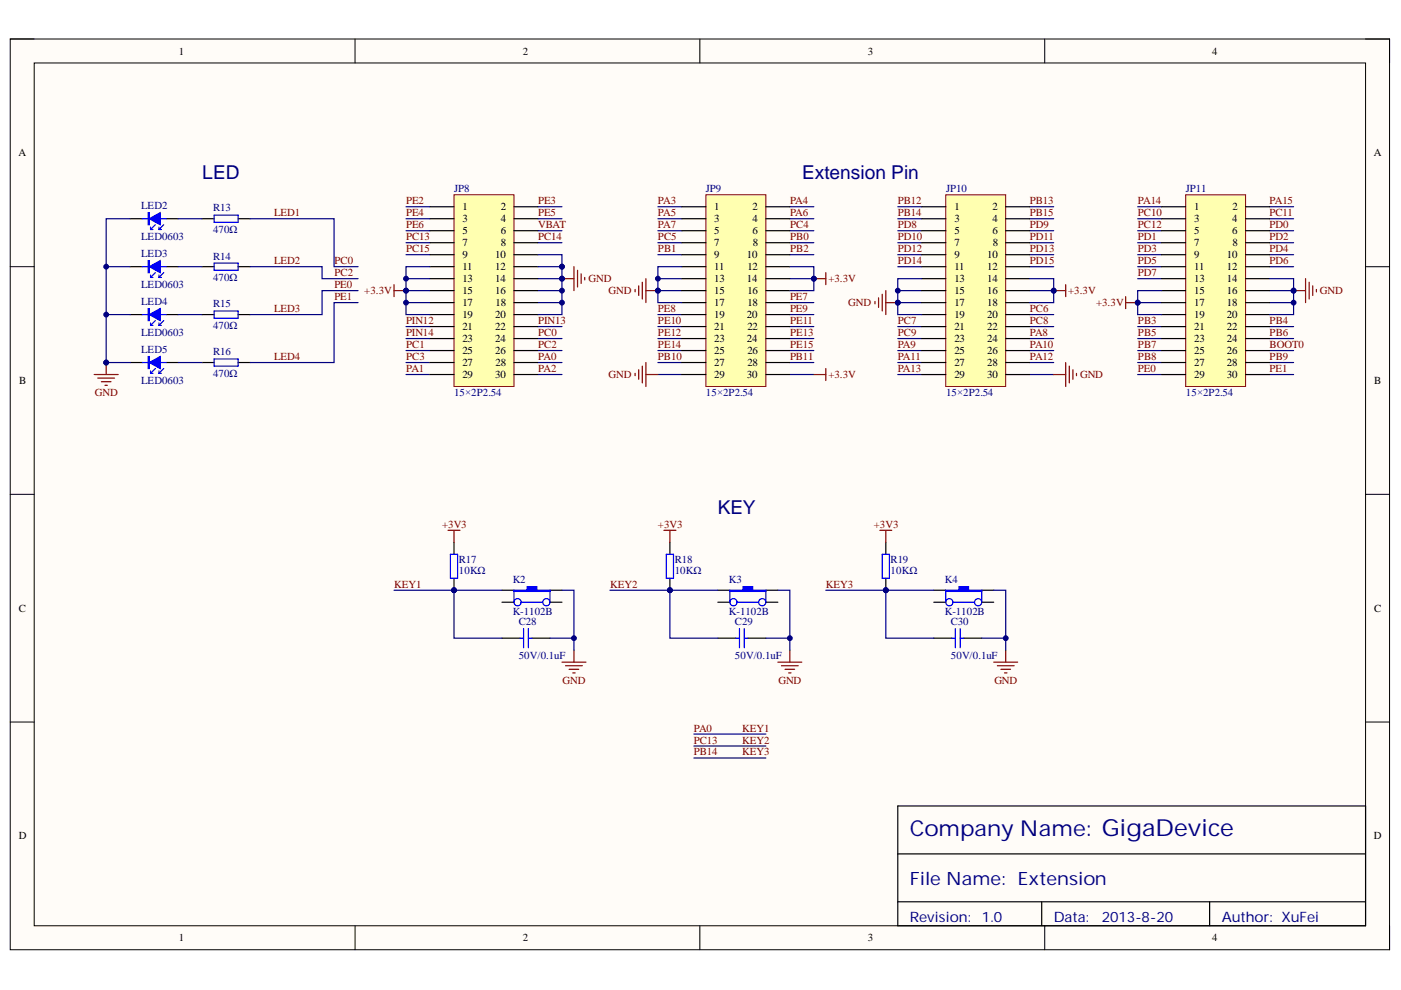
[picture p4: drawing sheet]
<svg xmlns="http://www.w3.org/2000/svg" width="297mm" height="210mm" viewBox="0 0 297 210" stroke-linecap="round" stroke-linejoin="round" font-family="sans-serif">
<defs><g id="words">
<text font-size="4.6" fill="#000080" x="192.9" y="177.3">Company Name: GigaDevice</text>
<g font-size="4.1" fill="#000080">
<text x="42.9" y="37.9">LED</text>
<text x="170" y="37.9">Extension Pin</text>
<text x="152.2" y="109">KEY</text>
</g>
<text font-size="3.9" fill="#000080" x="192.9" y="187.7">File Name: Extension</text>
<g font-size="3" fill="#000080">
<text x="192.9" y="195.4">Revision:</text>
<text x="208.2" y="195.4">1.0</text>
<text x="223.4" y="195.4">Data:</text>
<text x="233.6" y="195.4">2013-8-20</text>
<text x="259" y="195.4">Author: XuFei</text>
</g>
<g font-size="2.3">
<text x="37.9" y="11.6">1</text>
<text x="110.8" y="11.6">2</text>
<text x="184" y="11.6">3</text>
<text x="257" y="11.6">4</text>
<text x="3.9" y="33.1">A</text>
<text x="291.3" y="33.1">A</text>
<text x="98" y="44.5">1</text>
<text x="98" y="47.1">3</text>
<text x="106.2" y="44.5">2</text>
<text x="106.2" y="47.1">4</text>
<text x="151.4" y="44.5">1</text>
<text x="151.4" y="47.1">3</text>
<text x="159.6" y="44.5">2</text>
<text x="159.6" y="47.1">4</text>
<text x="202.4" y="44.5">1</text>
<text x="202.4" y="47.1">3</text>
<text x="210.4" y="44.5">2</text>
<text x="210.4" y="47.1">4</text>
<text x="253.2" y="44.5">1</text>
<text x="253.2" y="47.1">3</text>
<text x="261.2" y="47.1">4</text>
<text x="261.3" y="44.5">2</text>
<text x="98" y="49.7">5</text>
<text x="98" y="52.2">7</text>
<text x="106.2" y="49.7">6</text>
<text x="106.2" y="52.2">8</text>
<text x="151.4" y="49.7">5</text>
<text x="151.4" y="52.2">7</text>
<text x="159.6" y="49.7">6</text>
<text x="159.6" y="52.2">8</text>
<text x="202.4" y="49.7">5</text>
<text x="202.4" y="52.2">7</text>
<text x="210.4" y="49.7">6</text>
<text x="210.5" y="52.2">8</text>
<text x="253.2" y="49.7">5</text>
<text x="253.2" y="52.2">7</text>
<text x="261.2" y="49.7">6</text>
<text x="261.3" y="52.2">8</text>
<text x="98" y="54.8">9</text>
<text x="98" y="57.3">11</text>
<text x="98" y="59.8">13</text>
<text x="105" y="54.8">10</text>
<text x="105" y="57.3">12</text>
<text x="105" y="59.8">14</text>
<text x="151.4" y="54.8">9</text>
<text x="151.4" y="57.3">11</text>
<text x="151.4" y="59.8">13</text>
<text x="158.4" y="54.8">10</text>
<text x="158.4" y="59.8">14</text>
<text x="158.5" y="57.3">12</text>
<text x="202.4" y="54.8">9</text>
<text x="202.4" y="57.3">11</text>
<text x="202.4" y="59.8">13</text>
<text x="209.3" y="54.8">10</text>
<text x="209.3" y="57.3">12</text>
<text x="209.3" y="59.8">14</text>
<text x="253.2" y="54.8">9</text>
<text x="253.2" y="57.3">11</text>
<text x="253.2" y="59.8">13</text>
<text x="260.1" y="54.8">10</text>
<text x="260.1" y="57.3">12</text>
<text x="260.1" y="59.8">14</text>
<text x="98" y="62.4">15</text>
<text x="98" y="64.9">17</text>
<text x="105" y="62.4">16</text>
<text x="105.1" y="64.9">18</text>
<text x="151.4" y="62.4">15</text>
<text x="151.4" y="64.9">17</text>
<text x="158.5" y="62.4">16</text>
<text x="158.5" y="64.9">18</text>
<text x="202.4" y="62.4">15</text>
<text x="202.4" y="64.9">17</text>
<text x="209.3" y="62.4">16</text>
<text x="209.3" y="64.9">18</text>
<text x="253.2" y="62.4">15</text>
<text x="253.2" y="64.9">17</text>
<text x="260.1" y="62.4">16</text>
<text x="260.1" y="64.9">18</text>
<text x="98" y="67.5">19</text>
<text x="98" y="70">21</text>
<text x="105" y="67.5">20</text>
<text x="105" y="70">22</text>
<text x="151.4" y="67.5">19</text>
<text x="151.4" y="70">21</text>
<text x="158.4" y="67.5">20</text>
<text x="158.5" y="70">22</text>
<text x="202.4" y="67.5">19</text>
<text x="202.4" y="70">21</text>
<text x="209.3" y="67.5">20</text>
<text x="209.3" y="70">22</text>
<text x="253.2" y="67.5">19</text>
<text x="253.2" y="70">21</text>
<text x="260.1" y="67.5">20</text>
<text x="260.1" y="70">22</text>
<text x="98" y="72.5">23</text>
<text x="98" y="75.1">25</text>
<text x="98" y="77.6">27</text>
<text x="105" y="72.5">24</text>
<text x="105" y="75.1">26</text>
<text x="105.1" y="77.6">28</text>
<text x="151.4" y="72.5">23</text>
<text x="151.4" y="75.1">25</text>
<text x="151.4" y="77.6">27</text>
<text x="158.4" y="72.5">24</text>
<text x="158.5" y="75.1">26</text>
<text x="158.5" y="77.6">28</text>
<text x="202.4" y="72.5">23</text>
<text x="202.4" y="75.1">25</text>
<text x="202.4" y="77.6">27</text>
<text x="209.3" y="72.5">24</text>
<text x="209.3" y="75.1">26</text>
<text x="209.3" y="77.6">28</text>
<text x="253.2" y="72.5">23</text>
<text x="253.2" y="75.1">25</text>
<text x="253.2" y="77.6">27</text>
<text x="260.1" y="72.5">24</text>
<text x="260.1" y="75.1">26</text>
<text x="260.1" y="77.6">28</text>
<text x="4.1" y="81.4">B</text>
<text x="98" y="80.1">29</text>
<text x="105" y="80.1">30</text>
<text x="151.4" y="80.1">29</text>
<text x="158.4" y="80.1">30</text>
<text x="202.4" y="80.1">29</text>
<text x="209.3" y="80.1">30</text>
<text x="253.2" y="80.1">29</text>
<text x="260.1" y="80.1">30</text>
<text x="291.4" y="81.4">B</text>
<text x="4" y="129.7">C</text>
<text x="291.4" y="129.7">C</text>
<text x="4" y="177.9">D</text>
<text x="291.3" y="177.9">D</text>
<text x="37.9" y="199.6">1</text>
<text x="110.8" y="199.6">2</text>
<text x="184" y="199.6">3</text>
<text x="257" y="199.6">4</text>
</g>
<g font-size="2.3" fill="#000080">
<text x="96.3" y="40.7">JP8</text>
<text x="149.7" y="40.7">JP9</text>
<text x="200.6" y="40.7">JP10</text>
<text x="251.4" y="40.7">JP11</text>
<text x="29.9" y="44.3">LED2</text>
<text x="45.2" y="44.8">R13</text>
<text x="29.9" y="51">LED0603</text>
<text x="45.2" y="49.4">470Ω</text>
<text x="29.9" y="54.5">LED3</text>
<text x="45.2" y="55">R14</text>
<text x="45.2" y="59.6">470Ω</text>
<text x="29.9" y="61.1">LED0603</text>
<text x="29.9" y="64.7">LED4</text>
<text x="45.2" y="65.2">R15</text>
<text x="29.9" y="71.3">LED0603</text>
<text x="45.2" y="69.7">470Ω</text>
<text x="29.9" y="74.8">LED5</text>
<text x="45.2" y="75.3">R16</text>
<text x="29.9" y="81.4">LED0603</text>
<text x="45.2" y="79.9">470Ω</text>
<text x="96.3" y="83.9">15×2P2.54</text>
<text x="149.7" y="83.9">15×2P2.54</text>
<text x="200.6" y="83.9">15×2P2.54</text>
<text x="251.4" y="83.9">15×2P2.54</text>
<text x="97.3" y="119.3">R17</text>
<text x="143.1" y="119.3">R18</text>
<text x="188.8" y="119.3">R19</text>
<text x="97.3" y="121.8">10KΩ</text>
<text x="108.7" y="123.6">K2</text>
<text x="143.1" y="121.8">10KΩ</text>
<text x="154.6" y="123.6">K3</text>
<text x="188.8" y="121.8">10KΩ</text>
<text x="200.3" y="123.6">K4</text>
<text x="108.7" y="130.4">K-1102B</text>
<text x="154.6" y="130.4">K-1102B</text>
<text x="200.3" y="130.4">K-1102B</text>
<text x="110" y="132.5">C28</text>
<text x="155.8" y="132.5">C29</text>
<text x="201.6" y="132.5">C30</text>
<text x="110" y="139.6">50V/0.1uF</text>
<text x="155.8" y="139.6">50V/0.1uF</text>
<text x="201.6" y="139.6">50V/0.1uF</text>
</g>
<g font-size="2.3" fill="#800000">
<text x="58.1" y="45.8">LED1</text>
<text x="86.1" y="43.3">PE2</text>
<text x="86.1" y="45.8">PE4</text>
<text x="114.1" y="43.3">PE3</text>
<text x="114.1" y="45.8">PE5</text>
<text x="139.5" y="43.3">PA3</text>
<text x="139.5" y="45.8">PA5</text>
<text x="167.5" y="43.3">PA4</text>
<text x="167.5" y="45.8">PA6</text>
<text x="190.3" y="43.3">PB12</text>
<text x="190.3" y="45.8">PB14</text>
<text x="218.3" y="43.3">PB13</text>
<text x="218.3" y="45.8">PB15</text>
<text x="241.3" y="43.3">PA14</text>
<text x="241.3" y="45.8">PC10</text>
<text x="269.2" y="43.3">PA15</text>
<text x="269.2" y="45.8">PC11</text>
<text x="86.1" y="48.3">PE6</text>
<text x="86.1" y="51">PC13</text>
<text x="86.1" y="53.5">PC15</text>
<text x="114.1" y="48.3">VBAT</text>
<text x="114.1" y="51">PC14</text>
<text x="139.5" y="48.3">PA7</text>
<text x="139.5" y="51">PC5</text>
<text x="139.5" y="53.5">PB1</text>
<text x="167.5" y="48.3">PC4</text>
<text x="167.5" y="51">PB0</text>
<text x="167.5" y="53.5">PB2</text>
<text x="190.3" y="48.3">PD8</text>
<text x="190.3" y="51">PD10</text>
<text x="190.3" y="53.5">PD12</text>
<text x="218.3" y="48.3">PD9</text>
<text x="218.3" y="51">PD11</text>
<text x="218.3" y="53.5">PD13</text>
<text x="241.3" y="48.3">PC12</text>
<text x="241.3" y="51">PD1</text>
<text x="241.3" y="53.5">PD3</text>
<text x="269.2" y="48.3">PD0</text>
<text x="269.2" y="51">PD2</text>
<text x="269.2" y="53.5">PD4</text>
<text x="58.1" y="56">LED2</text>
<text x="70.9" y="56">PC0</text>
<text x="70.9" y="58.6">PC2</text>
<text x="124.8" y="59.8">GND</text>
<text x="175.6" y="59.8">+3.3V</text>
<text x="190.3" y="56">PD14</text>
<text x="218.3" y="56">PD15</text>
<text x="241.3" y="56">PD5</text>
<text x="241.3" y="58.6">PD7</text>
<text x="269.2" y="56">PD6</text>
<text x="70.9" y="61.1">PE0</text>
<text x="70.9" y="63.6">PE1</text>
<text x="77.2" y="62.4">+3.3V</text>
<text x="129" y="62.4">GND</text>
<text x="167.5" y="63.6">PE7</text>
<text x="179.9" y="64.9">GND</text>
<text x="226.5" y="62.4">+3.3V</text>
<text x="232.4" y="64.9">+3.3V</text>
<text x="279.9" y="62.4">GND</text>
<text x="58.1" y="66.2">LED3</text>
<text x="86.1" y="68.7">PIN12</text>
<text x="86.1" y="71.3">PIN14</text>
<text x="114.1" y="68.7">PIN13</text>
<text x="114.1" y="71.3">PC0</text>
<text x="139.5" y="66.2">PE8</text>
<text x="139.5" y="68.7">PE10</text>
<text x="139.5" y="71.3">PE12</text>
<text x="167.5" y="66.2">PE9</text>
<text x="167.5" y="68.7">PE11</text>
<text x="167.5" y="71.3">PE13</text>
<text x="190.3" y="68.7">PC7</text>
<text x="190.3" y="71.3">PC9</text>
<text x="218.3" y="68.7">PC8</text>
<text x="218.3" y="71.3">PA8</text>
<text x="218.3" y="66.2">PC6</text>
<text x="241.3" y="68.7">PB3</text>
<text x="241.3" y="71.3">PB5</text>
<text x="269.2" y="68.7">PB4</text>
<text x="269.2" y="71.3">PB6</text>
<text x="58.1" y="76.3">LED4</text>
<text x="86.1" y="73.8">PC1</text>
<text x="86.1" y="76.3">PC3</text>
<text x="114.1" y="73.8">PC2</text>
<text x="114.1" y="76.3">PA0</text>
<text x="139.5" y="73.8">PE14</text>
<text x="139.5" y="76.3">PB10</text>
<text x="167.5" y="76.3">PB11</text>
<text x="167.5" y="73.8">PE15</text>
<text x="190.3" y="76.3">PA11</text>
<text x="190.3" y="73.8">PA9</text>
<text x="218.3" y="73.8">PA10</text>
<text x="218.3" y="76.3">PA12</text>
<text x="241.3" y="76.3">PB8</text>
<text x="241.3" y="73.8">PB7</text>
<text x="269.2" y="73.8">BOOT0</text>
<text x="269.2" y="76.3">PB9</text>
<text x="20.1" y="83.9">GND</text>
<text x="86.1" y="78.9">PA1</text>
<text x="114.1" y="78.9">PA2</text>
<text x="129" y="80.1">GND</text>
<text x="175.6" y="80.1">+3.3V</text>
<text x="190.3" y="78.9">PA13</text>
<text x="229" y="80.1">GND</text>
<text x="241.3" y="78.9">PE0</text>
<text x="269.2" y="78.9">PE1</text>
<text x="93.7" y="111.9">+3V3</text>
<text x="139.5" y="111.9">+3V3</text>
<text x="185.3" y="111.9">+3V3</text>
<text x="83.6" y="124.6">KEY1</text>
<text x="129.4" y="124.6">KEY2</text>
<text x="175.1" y="124.6">KEY3</text>
<text x="119.3" y="145">GND</text>
<text x="165.1" y="145">GND</text>
<text x="210.8" y="145">GND</text>
<text x="147.1" y="155.1">PA0</text>
<text x="157.4" y="155.1">KEY1</text>
<text x="147.1" y="157.6">PC13</text>
<text x="147.1" y="160.2">PB14</text>
<text x="157.4" y="157.6">KEY2</text>
<text x="157.4" y="160.2">KEY3</text>
</g>
</g></defs>
<path d="M2.2 8.3h292.4v193.1h-292.4z" fill-rule="evenodd" fill="#fffcf8"/>
<path d="M2.2 8.3h292.4v193.1h-292.4z" fill="none" stroke="#000" stroke-width=".21"/>
<path d="M7.3 13.4h282.2v182.9h-282.2z" fill-rule="evenodd" fill="#fffcf8"/>
<g fill="none" stroke="#000" stroke-width=".21">
<path d="M2.2 8.3h5.1M7.3 13.4h282.2v182.9h-282.2zM75.3 8.3v5M148.4 8.3v5M221.5 8.3v5.1M289.5 8.3h5.1v5.1M2.2 56.5h5.1M289.5 56.5h5.1M2.2 104.8h5.1M289.5 104.8h5.1M2.2 153.1h5.1M289.5 153.1h5.1"/>
<path d="M75.3 196.3v5.1M148.4 196.3v5.1M221.5 196.3v5.1M294.6 196.3v5.1"/>
</g>
<path d="M27.6 46.4h2.5M35.2 46.4h2.6M190.3 170.9h99.2v25.4h-99.2zM190.3 181h99.2M190.3 191.2h99.2M220.9 191.2v5.1M256.5 191.2v5.1" fill="none" stroke="#000" stroke-width=".25"/>
<path d="M31.7 46.4l2.3-1.3v2.5z" fill="#00f"/>
<path d="M30.1 46.4h1.3M31.4 45.1h.3v2.5h-.3zM31.5 45.1v2.5M31.7 46.4l2.3-1.3v2.5zM31.9 48.7h.5M31.9 48.2v.5M32.9 47.6l-1 1.1M33.7 48.7h.5M33.7 48.2v.5M34 46.4h1.2M34.7 47.6l-1 1.1" fill="none" stroke="#00f" stroke-width=".25"/>
<path d="M27.6 56.5h2.5M35.2 56.5h2.6" fill="none" stroke="#000" stroke-width=".25"/>
<path d="M31.7 56.5l2.3-1.2v2.5z" fill="#00f"/>
<path d="M30.1 56.5h1.3M31.4 55.3h.3v2.5h-.3zM31.5 55.3v2.5M31.7 56.5l2.3-1.2v2.5zM31.9 58.8h.5M31.9 58.3v.5M32.9 57.8l-1 1M33.7 58.8h.5M33.7 58.3v.5M34 56.5h1.2M34.7 57.8l-1 1" fill="none" stroke="#00f" stroke-width=".25"/>
<path d="M27.6 66.7h2.5M35.2 66.7h2.6" fill="none" stroke="#000" stroke-width=".25"/>
<path d="M31.7 66.7l2.3-1.3v2.6z" fill="#00f"/>
<path d="M30.1 66.7h1.3M31.4 65.4h.3v2.6h-.3zM31.5 65.4v2.6M31.7 66.7l2.3-1.3v2.6zM31.9 69h.5M31.9 68.5v.5M32.9 68l-1 1M33.7 69h.5M33.7 68.5v.5M34 66.7h1.2M34.7 68l-1 1" fill="none" stroke="#00f" stroke-width=".25"/>
<path d="M27.6 76.9h2.5M35.2 76.9h2.6" fill="none" stroke="#000" stroke-width=".25"/>
<path d="M31.7 76.9l2.3-1.3v2.5z" fill="#00f"/>
<g fill="none" stroke="#00f" stroke-width=".25">
<path d="M45.4 45.6h5.1v1.5h-5.1zM45.4 55.8h5.1v1.5h-5.1zM30.1 76.9h1.3M31.4 75.6h.3v2.5h-.3zM31.5 75.6v2.5M31.7 76.9l2.3-1.3v2.5zM31.9 79.2h.5M31.9 78.6v.6M32.9 78.1l-1 1.1M33.7 79.2h.5M33.7 78.6v.6M34 76.9h1.2"/>
<path d="M34.7 78.1l-1 1.1M45.4 65.9h5.1v1.6h-5.1zM45.4 76.1h5.1v1.5h-5.1z"/>
</g>
<path d="M42.9 46.4h2.5M42.9 56.5h2.5M50.5 46.4h2.5M50.5 56.5h2.5M42.9 66.7h2.5M42.9 76.9h2.5M50.5 66.7h2.5M50.5 76.9h2.5" fill="none" stroke="#000" stroke-width=".25"/>
<path d="M37.8 46.4h5.1M37.8 56.5h5.1M22.5 66.7h5.1M37.8 66.7h5.1M37.8 76.9h5.1" fill="none" stroke="#000080" stroke-width=".25"/>
<circle cx="22.5" cy="66.7" r=".51" fill="#000080"/>
<circle cx="22.5" cy="66.7" r=".51" fill="none" stroke="#000080" stroke-width=".21"/>
<path d="M22.5 56.5h5.1" fill="none" stroke="#000080" stroke-width=".25"/>
<circle cx="22.5" cy="56.5" r=".51" fill="#000080"/>
<circle cx="22.5" cy="56.5" r=".51" fill="none" stroke="#000080" stroke-width=".21"/>
<path d="M27.6 46.4h-5.1v30.5h5.1" fill="none" stroke="#000080" stroke-width=".25"/>
<circle cx="22.5" cy="76.9" r=".51" fill="#000080"/>
<circle cx="22.5" cy="76.9" r=".51" fill="none" stroke="#000080" stroke-width=".21"/>
<path d="M53 46.4h17.8v10.1h5.1M53 56.5h15.3v2.6h7.6M75.9 61.6h-7.6v5.1h-15.3M75.9 64.2h-5.1v12.7h-17.8" fill="none" stroke="#000080" stroke-width=".25"/>
<path d="M106.4 125.1h2.6M116.6 125.1h2.5" fill="none" stroke="#000" stroke-width=".25"/>
<path d="M109 125.1h2.8v-.7h2v.7h2.8v.3h-7.6z" fill-rule="evenodd" fill="#00f"/>
<g fill="none" stroke="#00f" stroke-width=".25">
<path d="M109 125.1h2.8v-.7h2v.7h2.8v.3h-7.6zM109 125.1v2.6M110.5 127.7h4.6M116.6 125.1v2.6"/>
<circle cx="109.7" cy="127.7" r=".76"/>
<circle cx="115.8" cy="127.7" r=".76"/>
</g>
<path d="M106.4 127.7h2.6M116.6 127.7h2.5" fill="none" stroke="#000" stroke-width=".25"/>
<circle cx="96.3" cy="125.1" r=".51" fill="#000080"/>
<circle cx="96.3" cy="125.1" r=".51" fill="none" stroke="#000080" stroke-width=".21"/>
<path d="M96.3 115v2.5M96.3 122.6v2.5" fill="none" stroke="#000" stroke-width=".25"/>
<circle cx="96.3" cy="125.1" r=".51" fill="#000080"/>
<circle cx="96.3" cy="125.1" r=".51" fill="none" stroke="#000080" stroke-width=".21"/>
<path d="M95.5 117.5h1.5v5.1h-1.5zM110.2 135.3h.8M111 133.3v4M112 135.3h.8M112 133.3v4" fill="none" stroke="#00f" stroke-width=".25"/>
<path d="M95 112.4h2.5M96.3 112.4v2.6M121.7 137.8v2.6M119.1 140.4h5.1M119.9 141.2h3.6M120.7 141.9h2M121.4 142.7h.5" fill="none" stroke="#800000" stroke-width=".25"/>
<path d="M106.4 135.3h3.8M112.8 135.3h3.8" fill="none" stroke="#000" stroke-width=".25"/>
<path d="M83.5 125.1h22.9M116.6 135.3h5.1M119.1 125.1h2.6v12.7" fill="none" stroke="#000080" stroke-width=".25"/>
<circle cx="121.7" cy="135.3" r=".51" fill="#000080"/>
<circle cx="121.7" cy="135.3" r=".51" fill="none" stroke="#000080" stroke-width=".21"/>
<path d="M96.3 125.1v10.2h10.1" fill="none" stroke="#000080" stroke-width=".25"/>
<circle cx="96.3" cy="125.1" r=".51" fill="#000080"/>
<circle cx="96.3" cy="125.1" r=".51" fill="none" stroke="#000080" stroke-width=".21"/>
<path d="M152.2 125.1h2.5M162.4 125.1h2.5" fill="none" stroke="#000" stroke-width=".25"/>
<path d="M154.7 125.1h2.8v-.7h2.1v.7h2.8v.3h-7.7z" fill-rule="evenodd" fill="#00f"/>
<g fill="none" stroke="#00f" stroke-width=".25">
<path d="M154.7 125.1h2.8v-.7h2.1v.7h2.8v.3h-7.7zM154.7 125.1v2.6M156.3 127.7h4.5M162.4 125.1v2.6"/>
<circle cx="155.5" cy="127.7" r=".76"/>
<circle cx="161.6" cy="127.7" r=".76"/>
</g>
<path d="M152.2 127.7h2.5M162.4 127.7h2.5" fill="none" stroke="#000" stroke-width=".25"/>
<circle cx="142" cy="125.1" r=".51" fill="#000080"/>
<circle cx="142" cy="125.1" r=".51" fill="none" stroke="#000080" stroke-width=".21"/>
<path d="M142 115v2.5M142 122.6v2.5" fill="none" stroke="#000" stroke-width=".25"/>
<circle cx="142" cy="125.1" r=".51" fill="#000080"/>
<circle cx="142" cy="125.1" r=".51" fill="none" stroke="#000080" stroke-width=".21"/>
<path d="M141.3 117.5h1.5v5.1h-1.5zM156 135.3h.8M156.8 133.3v4M157.8 135.3h.8M157.8 133.3v4" fill="none" stroke="#00f" stroke-width=".25"/>
<path d="M140.8 112.4h2.5M142 112.4v2.6M167.5 137.8v2.6M164.9 140.4h5.1M165.7 141.2h3.5M166.4 141.9h2.1M167.2 142.7h.5" fill="none" stroke="#800000" stroke-width=".25"/>
<path d="M152.2 135.3h3.8M158.6 135.3h3.8" fill="none" stroke="#000" stroke-width=".25"/>
<path d="M129.3 125.1h22.9M162.4 135.3h5.1M164.9 125.1h2.6v12.7" fill="none" stroke="#000080" stroke-width=".25"/>
<circle cx="167.5" cy="135.3" r=".51" fill="#000080"/>
<circle cx="167.5" cy="135.3" r=".51" fill="none" stroke="#000080" stroke-width=".21"/>
<path d="M142 125.1v10.2h10.2" fill="none" stroke="#000080" stroke-width=".25"/>
<circle cx="142" cy="125.1" r=".51" fill="#000080"/>
<circle cx="142" cy="125.1" r=".51" fill="none" stroke="#000080" stroke-width=".21"/>
<path d="M198 125.1h2.5M208.2 125.1h2.5" fill="none" stroke="#000" stroke-width=".25"/>
<path d="M200.5 125.1h2.8v-.7h2.1v.7h2.8v.3h-7.7z" fill-rule="evenodd" fill="#00f"/>
<g fill="none" stroke="#00f" stroke-width=".25">
<path d="M200.5 125.1h2.8v-.7h2.1v.7h2.8v.3h-7.7zM200.5 125.1v2.6M202 127.7h4.6M208.2 125.1v2.6"/>
<circle cx="201.3" cy="127.7" r=".76"/>
<circle cx="207.4" cy="127.7" r=".76"/>
</g>
<path d="M198 127.7h2.5M208.2 127.7h2.5" fill="none" stroke="#000" stroke-width=".25"/>
<circle cx="187.8" cy="125.1" r=".51" fill="#000080"/>
<circle cx="187.8" cy="125.1" r=".51" fill="none" stroke="#000080" stroke-width=".21"/>
<path d="M187.8 115v2.5M187.8 122.6v2.5" fill="none" stroke="#000" stroke-width=".25"/>
<circle cx="187.8" cy="125.1" r=".51" fill="#000080"/>
<circle cx="187.8" cy="125.1" r=".51" fill="none" stroke="#000080" stroke-width=".21"/>
<path d="M187 117.5h1.6v5.1h-1.6zM201.8 135.3h.7M202.5 133.3v4M203.6 135.3h.7M203.6 133.3v4" fill="none" stroke="#00f" stroke-width=".25"/>
<path d="M186.5 112.4h2.6M187.8 112.4v2.6M213.2 137.9v2.5M210.7 140.4h5.1M211.5 141.2h3.5M212.2 141.9h2.1M213 142.7h.5" fill="none" stroke="#800000" stroke-width=".25"/>
<path d="M198 135.3h3.8M204.3 135.3h3.9" fill="none" stroke="#000" stroke-width=".25"/>
<path d="M175.1 125.1h22.9M208.2 135.3h5M210.7 125.1h2.5v12.8" fill="none" stroke="#000080" stroke-width=".25"/>
<circle cx="213.2" cy="135.3" r=".51" fill="#000080"/>
<circle cx="213.2" cy="135.3" r=".51" fill="none" stroke="#000080" stroke-width=".21"/>
<path d="M187.8 125.1v10.2h10.2" fill="none" stroke="#000080" stroke-width=".25"/>
<circle cx="187.8" cy="125.1" r=".51" fill="#000080"/>
<circle cx="187.8" cy="125.1" r=".51" fill="none" stroke="#000080" stroke-width=".21"/>
<path d="M147.1 155.6h15.3M147.1 158.2h15.3M147.1 160.7h15.3" fill="none" stroke="#000080" stroke-width=".25"/>
<path d="M20 79.4h5.1M22.5 76.9v2.5M20.7 80.2h3.6M21.5 80.9h2M22.3 81.7h.5" fill="none" stroke="#800000" stroke-width=".25"/>
<circle cx="22.5" cy="76.9" r=".51" fill="#000080"/>
<circle cx="22.5" cy="76.9" r=".51" fill="none" stroke="#000080" stroke-width=".21"/>
<path d="M86.1 43.8h5.1M86.1 46.4h5.1M86.1 48.9h5.1M86.1 51.5h5.1M86.1 54h5.1M86.1 59.1h5.1" fill="none" stroke="#000080" stroke-width=".25"/>
<circle cx="86.1" cy="59.1" r=".51" fill="#000080"/>
<circle cx="86.1" cy="59.1" r=".51" fill="none" stroke="#000080" stroke-width=".21"/>
<path d="M86.1 61.6h5.1" fill="none" stroke="#000080" stroke-width=".25"/>
<circle cx="86.1" cy="61.6" r=".51" fill="#000080"/>
<circle cx="86.1" cy="61.6" r=".51" fill="none" stroke="#000080" stroke-width=".21"/>
<path d="M86.1 64.2h5.1" fill="none" stroke="#000080" stroke-width=".25"/>
<circle cx="86.1" cy="64.2" r=".51" fill="#000080"/>
<circle cx="86.1" cy="64.2" r=".51" fill="none" stroke="#000080" stroke-width=".21"/>
<path d="M114.1 43.8h5M114.1 46.4h5M114.1 48.9h5M114.1 51.5h5M114.1 59.1h5M86.1 69.2h5.1M86.1 71.8h5.1M86.1 74.3h5.1" fill="none" stroke="#000080" stroke-width=".25"/>
<circle cx="119.1" cy="59.1" r=".51" fill="#000080"/>
<circle cx="119.1" cy="59.1" r=".51" fill="none" stroke="#000080" stroke-width=".21"/>
<path d="M114.1 61.6h5" fill="none" stroke="#000080" stroke-width=".25"/>
<circle cx="119.1" cy="61.6" r=".51" fill="#000080"/>
<circle cx="119.1" cy="61.6" r=".51" fill="none" stroke="#000080" stroke-width=".21"/>
<path d="M114.1 64.2h5" fill="none" stroke="#000080" stroke-width=".25"/>
<circle cx="119.1" cy="64.2" r=".51" fill="#000080"/>
<circle cx="119.1" cy="64.2" r=".51" fill="none" stroke="#000080" stroke-width=".21"/>
<g fill="none" stroke="#000080" stroke-width=".25">
<path d="M139.5 43.8h5.1M139.5 46.4h5.1M139.5 48.9h5.1M139.5 51.5h5.1M139.5 54h5.1M139.5 59.1h5.1M86.1 76.9h5.1M86.1 79.4h5.1M114.1 71.8h5M114.1 69.2h5M114.1 74.3h5M114.1 76.9h5"/>
<path d="M114.1 79.4h5"/>
</g>
<circle cx="139.5" cy="59.1" r=".51" fill="#000080"/>
<circle cx="139.5" cy="59.1" r=".51" fill="none" stroke="#000080" stroke-width=".21"/>
<path d="M139.5 61.6h5.1" fill="none" stroke="#000080" stroke-width=".25"/>
<circle cx="139.5" cy="61.6" r=".51" fill="#000080"/>
<circle cx="139.5" cy="61.6" r=".51" fill="none" stroke="#000080" stroke-width=".21"/>
<path d="M167.5 43.8h5M167.5 46.4h5M167.5 48.9h5M167.5 51.5h5M167.5 59.1h5M139.5 66.7h5.1M139.5 69.2h5.1M139.5 71.8h5.1M139.5 74.3h5.1" fill="none" stroke="#000080" stroke-width=".25"/>
<circle cx="172.5" cy="59.1" r=".51" fill="#000080"/>
<circle cx="172.5" cy="59.1" r=".51" fill="none" stroke="#000080" stroke-width=".21"/>
<g fill="none" stroke="#000080" stroke-width=".25">
<path d="M167.5 54h5M190.3 54h5.1M190.3 43.8h5.1M190.3 46.4h5.1M190.3 48.9h5.1M190.3 51.5h5.1M190.3 56.5h5.1M139.5 76.9h5.1M139.5 79.4h5.1M167.5 64.2h5M167.5 66.7h5M167.5 71.8h5"/>
<path d="M167.5 69.2h5M167.5 74.3h5M167.5 76.9h5M167.5 79.4h5M190.3 61.6h5.1"/>
</g>
<path d="M134.7 79.2v.5M135.4 78.4v2M136.2 77.6v3.6M136.9 76.9v5M136.9 79.4h2.6M172.5 79.4h2.6M175.1 78.1v2.6" fill="none" stroke="#800000" stroke-width=".25"/>
<circle cx="190.3" cy="61.6" r=".51" fill="#000080"/>
<circle cx="190.3" cy="61.6" r=".51" fill="none" stroke="#000080" stroke-width=".21"/>
<path d="M190.3 64.2h5.1" fill="none" stroke="#000080" stroke-width=".25"/>
<circle cx="190.3" cy="64.2" r=".51" fill="#000080"/>
<circle cx="190.3" cy="64.2" r=".51" fill="none" stroke="#000080" stroke-width=".21"/>
<path d="M218.3 43.8h5.1M218.3 46.4h5.1M218.3 48.9h5.1M218.3 51.5h5.1M218.3 56.5h5.1M190.3 69.2h5.1M190.3 71.8h5.1M190.3 74.3h5.1M218.3 61.6h5.1" fill="none" stroke="#000080" stroke-width=".25"/>
<circle cx="223.4" cy="61.6" r=".51" fill="#000080"/>
<circle cx="223.4" cy="61.6" r=".51" fill="none" stroke="#000080" stroke-width=".21"/>
<g fill="none" stroke="#000080" stroke-width=".25">
<path d="M218.3 54h5.1M241.2 54h5.1M241.2 43.8h5.1M241.2 46.4h5.1M241.2 48.9h5.1M241.2 51.5h5.1M241.2 56.5h5.1M241.2 59.1h5.1M190.3 76.9h5.1M190.3 79.4h5.1M218.3 66.7h5.1M218.3 71.8h5.1"/>
<path d="M218.3 69.2h5.1M218.3 74.3h5.1M218.3 76.9h5.1M218.3 79.4h5.1M241.2 64.2h5.1"/>
</g>
<path d="M223.4 79.4h2.6M226 76.9v5M226.7 77.6v3.6M227.5 78.4v2M228.2 79.2v.5" fill="none" stroke="#800000" stroke-width=".25"/>
<circle cx="241.2" cy="64.2" r=".51" fill="#000080"/>
<circle cx="241.2" cy="64.2" r=".51" fill="none" stroke="#000080" stroke-width=".21"/>
<path d="M269.2 43.8h5.1M269.2 46.4h5.1M269.2 48.9h5.1M269.2 51.5h5.1M269.2 56.5h5.1M241.2 69.2h5.1M241.2 71.8h5.1M241.2 74.3h5.1M269.2 61.6h5.1" fill="none" stroke="#000080" stroke-width=".25"/>
<circle cx="274.3" cy="61.6" r=".51" fill="#000080"/>
<circle cx="274.3" cy="61.6" r=".51" fill="none" stroke="#000080" stroke-width=".21"/>
<path d="M269.2 64.2h5.1" fill="none" stroke="#000080" stroke-width=".25"/>
<circle cx="274.3" cy="64.2" r=".51" fill="#000080"/>
<circle cx="274.3" cy="64.2" r=".51" fill="none" stroke="#000080" stroke-width=".21"/>
<path d="M269.2 54h5.1M241.2 76.9h5.1M241.2 79.4h5.1M269.2 71.8h5.1M269.2 69.2h5.1M269.2 74.3h5.1M269.2 76.9h5.1M269.2 79.4h5.1" fill="none" stroke="#000080" stroke-width=".25"/>
<path d="M96.3 41.3h12.7v40.6h-12.7z" fill-rule="evenodd" fill="#ffffb0"/>
<path d="M96.3 41.3h12.7v40.6h-12.7z" fill="none" stroke="#800000" stroke-width=".21"/>
<g fill="none" stroke="#000" stroke-width=".25">
<path d="M91.2 43.8h5.1M91.2 46.4h5.1M91.2 48.9h5.1M91.2 51.5h5.1M91.2 54h5.1M91.2 56.5h5.1M91.2 59.1h5.1M109 43.8h5.1M109 46.4h5.1M109 48.9h5.1M109 51.5h5.1M109 54h5.1"/>
<path d="M109 56.5h5.1M109 59.1h5.1M91.2 61.6h5.1M91.2 64.2h5.1M91.2 66.7h5.1M91.2 69.2h5.1M91.2 71.8h5.1M91.2 74.3h5.1M91.2 76.9h5.1M91.2 79.4h5.1M109 61.6h5.1M109 64.2h5.1"/>
<path d="M109 66.7h5.1M109 69.2h5.1M109 71.8h5.1M109 74.3h5.1M109 76.9h5.1M109 79.4h5.1"/>
</g>
<path d="M149.7 41.3h12.7v40.6h-12.7z" fill-rule="evenodd" fill="#ffffb0"/>
<path d="M149.7 41.3h12.7v40.6h-12.7z" fill="none" stroke="#800000" stroke-width=".21"/>
<g fill="none" stroke="#000" stroke-width=".25">
<path d="M144.6 43.8h5.1M144.6 46.4h5.1M144.6 48.9h5.1M144.6 51.5h5.1M144.6 54h5.1M144.6 56.5h5.1M144.6 59.1h5.1M162.4 43.8h5.1M162.4 46.4h5.1M162.4 48.9h5.1M162.4 51.5h5.1M162.4 54h5.1"/>
<path d="M162.4 56.5h5.1M162.4 59.1h5.1M144.6 61.6h5.1M144.6 64.2h5.1M144.6 66.7h5.1M144.6 69.2h5.1M144.6 71.8h5.1M144.6 74.3h5.1M144.6 76.9h5.1M144.6 79.4h5.1M162.4 61.6h5.1M162.4 64.2h5.1"/>
<path d="M162.4 66.7h5.1M162.4 69.2h5.1M162.4 71.8h5.1M162.4 74.3h5.1M162.4 76.9h5.1M162.4 79.4h5.1"/>
</g>
<path d="M200.5 41.3h12.7v40.6h-12.7z" fill-rule="evenodd" fill="#ffffb0"/>
<path d="M200.5 41.3h12.7v40.6h-12.7z" fill="none" stroke="#800000" stroke-width=".21"/>
<g fill="none" stroke="#000" stroke-width=".25">
<path d="M195.4 43.8h5.1M195.4 46.4h5.1M195.4 48.9h5.1M195.4 51.5h5.1M195.4 54h5.1M195.4 56.5h5.1M195.4 59.1h5.1M213.2 43.8h5.1M213.2 46.4h5.1M213.2 48.9h5.1M213.2 51.5h5.1M213.2 54h5.1"/>
<path d="M213.2 56.5h5.1M213.2 59.1h5.1M195.4 61.6h5.1M195.4 64.2h5.1M195.4 66.7h5.1M195.4 69.2h5.1M195.4 71.8h5.1M195.4 74.3h5.1M195.4 76.9h5.1M195.4 79.4h5.1M213.2 61.6h5.1M213.2 64.2h5.1"/>
<path d="M213.2 66.7h5.1M213.2 69.2h5.1M213.2 71.8h5.1M213.2 74.3h5.1M213.2 76.9h5.1M213.2 79.4h5.1"/>
</g>
<path d="M251.4 41.3h12.7v40.6h-12.7z" fill-rule="evenodd" fill="#ffffb0"/>
<path d="M251.4 41.3h12.7v40.6h-12.7z" fill="none" stroke="#800000" stroke-width=".21"/>
<g fill="none" stroke="#000" stroke-width=".25">
<path d="M246.3 43.8h5.1M246.3 46.4h5.1M246.3 48.9h5.1M246.3 51.5h5.1M246.3 54h5.1M246.3 56.5h5.1M246.3 59.1h5.1M264.1 43.8h5.1M264.1 46.4h5.1M264.1 48.9h5.1M264.1 51.5h5.1M264.1 54h5.1"/>
<path d="M264.1 56.5h5.1M264.1 59.1h5.1M246.3 61.6h5.1M246.3 64.2h5.1M246.3 66.7h5.1M246.3 69.2h5.1M246.3 71.8h5.1M246.3 74.3h5.1M246.3 76.9h5.1M246.3 79.4h5.1M264.1 61.6h5.1M264.1 64.2h5.1"/>
<path d="M264.1 66.7h5.1M264.1 69.2h5.1M264.1 71.8h5.1M264.1 74.3h5.1M264.1 76.9h5.1M264.1 79.4h5.1"/>
</g>
<path d="M91.2 56.5h-5.1v10.2h5.1M114.1 56.5h5v10.2h-5" fill="none" stroke="#000080" stroke-width=".25"/>
<circle cx="119.1" cy="56.5" r=".51" fill="#000080"/>
<circle cx="119.1" cy="56.5" r=".51" fill="none" stroke="#000080" stroke-width=".21"/>
<path d="M114.1 54h5v2.5M144.6 56.5h-5.1v7.7h5.1M167.5 56.5h5v5.1h-5M195.4 59.1h-5.1v7.6h5.1M218.3 59.1h5.1v5.1h-5.1M269.2 59.1h5.1v7.6h-5.1M246.3 61.6h-5.1v5.1h5.1" fill="none" stroke="#000080" stroke-width=".25"/>
<circle cx="119.1" cy="56.5" r=".51" fill="#000080"/>
<circle cx="119.1" cy="56.5" r=".51" fill="none" stroke="#000080" stroke-width=".21"/>
<path d="M119.1 59.1h2.6M121.7 56.5v5.1M122.5 57.3v3.6M123.2 58.1v2M124 58.8v.5" fill="none" stroke="#800000" stroke-width=".25"/>
<circle cx="119.1" cy="59.1" r=".51" fill="#000080"/>
<circle cx="119.1" cy="59.1" r=".51" fill="none" stroke="#000080" stroke-width=".21"/>
<path d="M136.2 59.8v3.6M136.9 59.1v5.1M134.7 61.4v.5M135.4 60.6v2M136.9 61.6h2.6" fill="none" stroke="#800000" stroke-width=".25"/>
<circle cx="139.5" cy="61.6" r=".51" fill="#000080"/>
<circle cx="139.5" cy="61.6" r=".51" fill="none" stroke="#000080" stroke-width=".21"/>
<path d="M185.5 63.9v.5M186.3 63.2v2M187 62.4v3.5M187.8 61.6v5.1M187.8 64.2h2.5" fill="none" stroke="#800000" stroke-width=".25"/>
<circle cx="190.3" cy="64.2" r=".51" fill="#000080"/>
<circle cx="190.3" cy="64.2" r=".51" fill="none" stroke="#000080" stroke-width=".21"/>
<path d="M276.8 59.1v5.1M277.6 59.8v3.6M274.3 61.6h2.5M278.3 60.6v2M279.1 61.4v.5" fill="none" stroke="#800000" stroke-width=".25"/>
<circle cx="274.3" cy="61.6" r=".51" fill="#000080"/>
<circle cx="274.3" cy="61.6" r=".51" fill="none" stroke="#000080" stroke-width=".21"/>
<path d="M238.7 62.9v2.5M238.7 64.2h2.5" fill="none" stroke="#800000" stroke-width=".25"/>
<circle cx="241.2" cy="64.2" r=".51" fill="#000080"/>
<circle cx="241.2" cy="64.2" r=".51" fill="none" stroke="#000080" stroke-width=".21"/>
<path d="M223.4 61.6h2.6M226 60.4v2.5" fill="none" stroke="#800000" stroke-width=".25"/>
<circle cx="223.4" cy="61.6" r=".51" fill="#000080"/>
<circle cx="223.4" cy="61.6" r=".51" fill="none" stroke="#000080" stroke-width=".21"/>
<path d="M172.5 59.1h2.6M175.1 57.8v2.6" fill="none" stroke="#800000" stroke-width=".25"/>
<circle cx="172.5" cy="59.1" r=".51" fill="#000080"/>
<circle cx="172.5" cy="59.1" r=".51" fill="none" stroke="#000080" stroke-width=".21"/>
<path d="M83.5 60.4v2.5M83.5 61.6h2.6" fill="none" stroke="#800000" stroke-width=".25"/>
<circle cx="86.1" cy="61.6" r=".51" fill="#000080"/>
<circle cx="86.1" cy="61.6" r=".51" fill="none" stroke="#000080" stroke-width=".21"/>
<use href="#words"/>
</svg>
